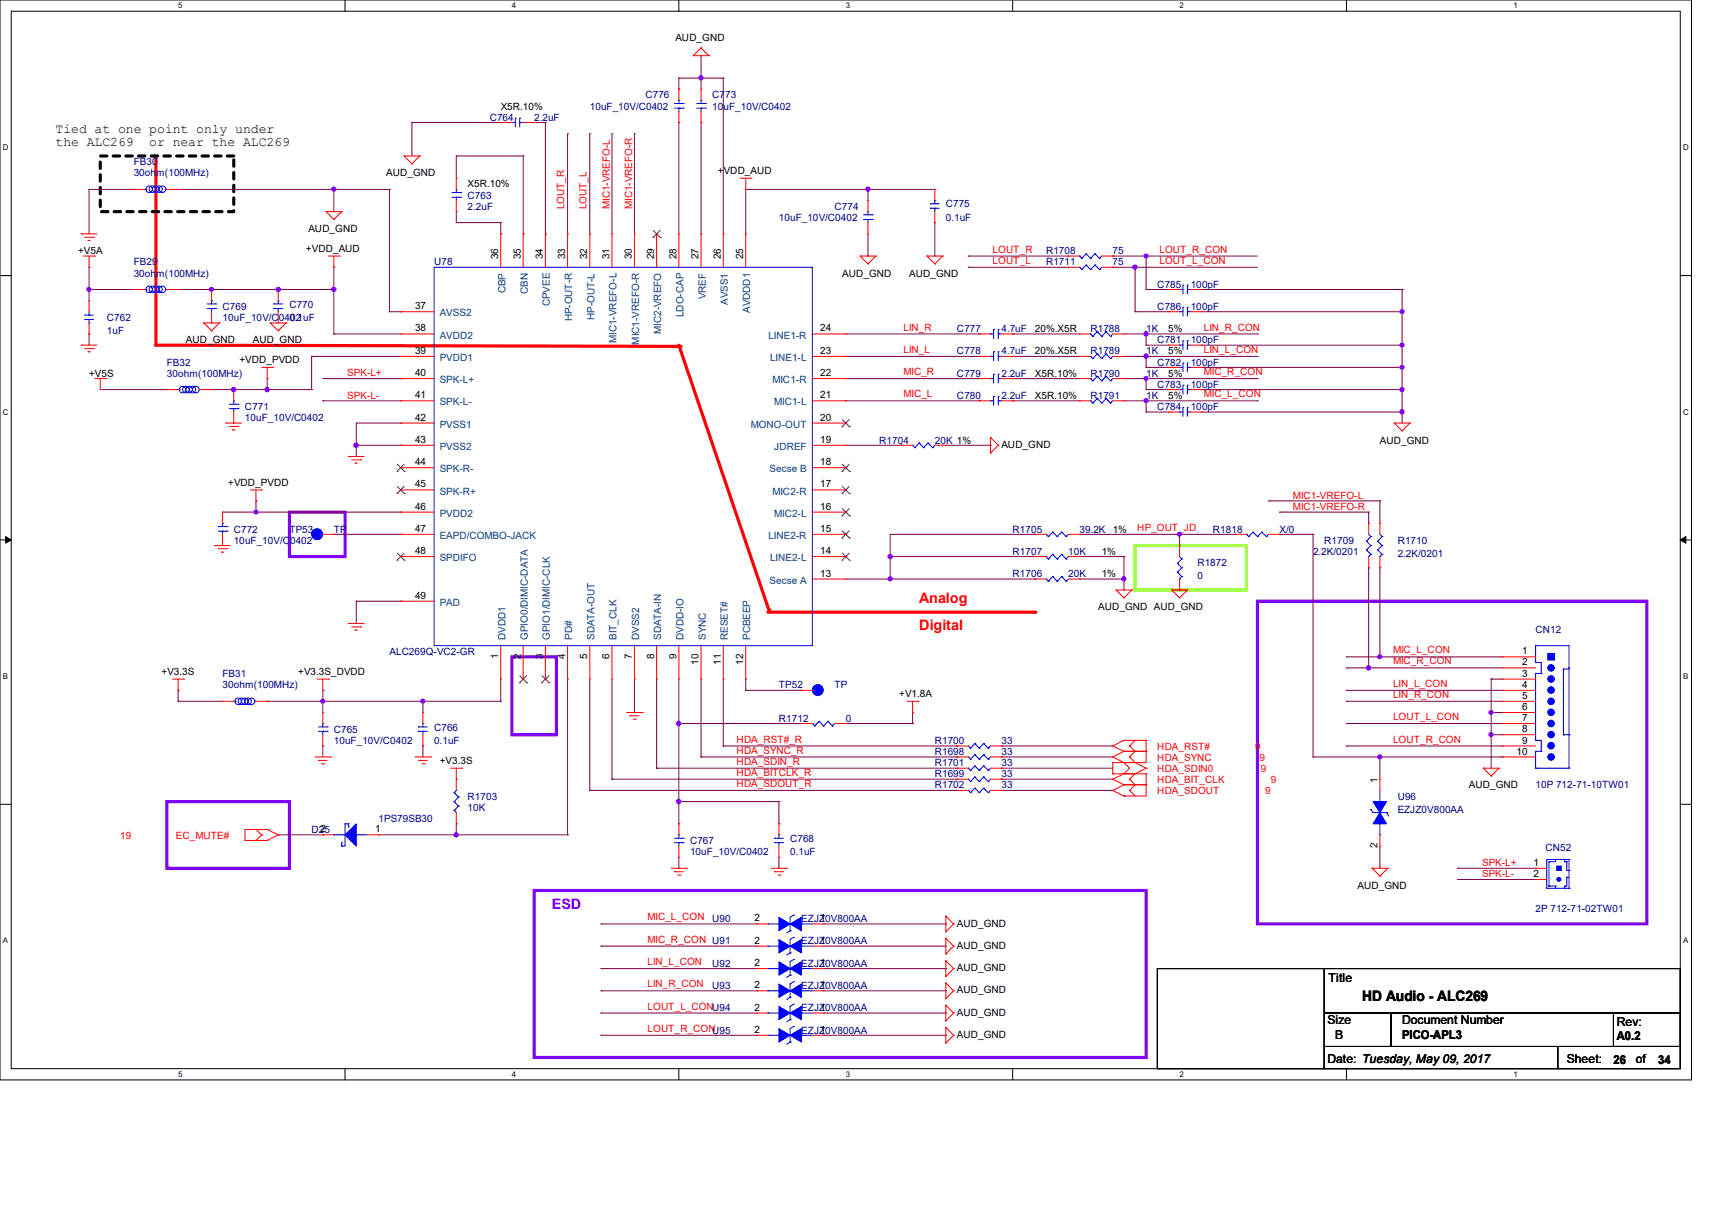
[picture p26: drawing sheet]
<svg xmlns="http://www.w3.org/2000/svg" width="297mm" height="210mm" viewBox="0 0 297 210" stroke-linecap="round" stroke-linejoin="round" font-family="sans-serif">
<defs><g id="words">
<g font-size="2.5" fill="#f00">
<text x="159.5" y="104.6">Analog</text>
<text x="159.5" y="109.3">Digital</text>
</g>
<text font-size="2.5" fill="#8000ff" x="95.8" y="157.6">ESD</text>
<text font-size="2.5" x="236.3" y="173.6">HD Audio - ALC269</text>
<g font-size="2.3">
<text x="9.7" y="23.1">Tied at one point only under</text>
<text x="9.7" y="25.4">the ALC269</text>
<text x="25.9" y="25.4">or near the ALC269</text>
</g>
<g font-size="2.1">
<text x="230.5" y="170.3">Title</text>
<text x="230.3" y="177.6">Size</text>
<text x="243.2" y="177.6">Document Number</text>
<text x="280.5" y="178">Rev:</text>
<text x="230.3" y="184.4">Date: Tuesday, May 09, 2017</text>
<text x="231.6" y="180.1">B</text>
<text x="243.2" y="180.2">PICO-APL3</text>
<text x="271.8" y="184.4">Sheet:</text>
<text x="279.9" y="184.4">26</text>
<text x="280.5" y="180.4">A0.2</text>
<text x="283.8" y="184.4">of</text>
<text x="287.7" y="184.4">34</text>
</g>
<g font-size="1.7">
<text x="117.2" y="7">AUD_GND</text>
<text x="86.9" y="19">X5R.10%</text>
<text x="67" y="30.6">AUD_GND</text>
<text x="81.1" y="32.5">X5R.10%</text>
<text x="124.5" y="30.2">+VDD_AUD</text>
<text x="53.5" y="40.2">AUD_GND</text>
<text x="13.5" y="44.1">+V5A</text>
<text x="53.1" y="43.7">+VDD_AUD</text>
<text x="86.4" y="45" transform="rotate(-90 86.4 45)">36</text>
<text x="90.3" y="45" transform="rotate(-90 90.3 45)">35</text>
<text x="94.2" y="45" transform="rotate(-90 94.2 45)">34</text>
<text x="98" y="45" transform="rotate(-90 98 45)">33</text>
<text x="101.9" y="45" transform="rotate(-90 101.9 45)">32</text>
<text x="105.7" y="45" transform="rotate(-90 105.7 45)">31</text>
<text x="109.6" y="45" transform="rotate(-90 109.6 45)">30</text>
<text x="113.5" y="45" transform="rotate(-90 113.5 45)">29</text>
<text x="117.3" y="45" transform="rotate(-90 117.3 45)">28</text>
<text x="121.2" y="45" transform="rotate(-90 121.2 45)">27</text>
<text x="125" y="45" transform="rotate(-90 125 45)">26</text>
<text x="128.9" y="45" transform="rotate(-90 128.9 45)">25</text>
<text x="146.1" y="48">AUD_GND</text>
<text x="157.7" y="48">AUD_GND</text>
<text x="72" y="53.6">37</text>
<text x="32.3" y="59.5">AUD_GND</text>
<text x="43.9" y="59.5">AUD_GND</text>
<text x="72" y="57.5">38</text>
<text x="142.3" y="57.5">24</text>
<text x="179.5" y="57.6">20%.X5R</text>
<text x="202.7" y="57.6">5%</text>
<text x="15.5" y="65.3">+V5S</text>
<text x="41.5" y="63">+VDD_PVDD</text>
<text x="72" y="61.4">39</text>
<text x="72" y="65.2">40</text>
<text x="142.3" y="65.2">22</text>
<text x="142.3" y="61.4">23</text>
<text x="179.5" y="65.3">X5R.10%</text>
<text x="179.5" y="61.5">20%.X5R</text>
<text x="202.7" y="65.3">5%</text>
<text x="202.7" y="61.5">5%</text>
<text x="72" y="69.1">41</text>
<text x="142.3" y="69.1">21</text>
<text x="179.5" y="69.2">X5R.10%</text>
<text x="202.7" y="69.2">5%</text>
<text x="72" y="72.9">42</text>
<text x="72" y="76.8">43</text>
<text x="142.3" y="76.8">19</text>
<text x="142.3" y="72.9">20</text>
<text x="173.7" y="77.7">AUD_GND</text>
<text x="239.4" y="76.9">AUD_GND</text>
<text x="72" y="80.7">44</text>
<text x="142.3" y="80.7">18</text>
<text x="39.6" y="84.2">+VDD_PVDD</text>
<text x="72" y="84.5">45</text>
<text x="72" y="88.4">46</text>
<text x="142.3" y="88.4">16</text>
<text x="142.3" y="84.5">17</text>
<text x="72" y="92.2">47</text>
<text x="142.3" y="92.2">15</text>
<text x="193" y="92.4">1%</text>
<text x="72" y="96.1">48</text>
<text x="142.3" y="100">13</text>
<text x="142.3" y="96.1">14</text>
<text x="191.1" y="100.1">1%</text>
<text x="191.1" y="96.2">1%</text>
<text x="72" y="103.8">49</text>
<text x="190.5" y="105.9">AUD_GND AUD_GND</text>
<text x="264.1" y="113.5">1</text>
<text x="28" y="117">+V3.3S</text>
<text x="51.7" y="117">+V3.3S_DVDD</text>
<text x="86.4" y="114.3" transform="rotate(-90 86.4 114.3)">1</text>
<text x="90.3" y="114.3" transform="rotate(-90 90.3 114.3)">2</text>
<text x="94.2" y="114.3" transform="rotate(-90 94.2 114.3)">3</text>
<text x="98" y="114.3" transform="rotate(-90 98 114.3)">4</text>
<text x="101.9" y="114.3" transform="rotate(-90 101.9 114.3)">5</text>
<text x="105.7" y="114.3" transform="rotate(-90 105.7 114.3)">6</text>
<text x="109.6" y="114.3" transform="rotate(-90 109.6 114.3)">7</text>
<text x="113.5" y="114.3" transform="rotate(-90 113.5 114.3)">8</text>
<text x="117.3" y="114.3" transform="rotate(-90 117.3 114.3)">9</text>
<text x="121.2" y="115.3" transform="rotate(-90 121.2 115.3)">10</text>
<text x="125" y="115.3" transform="rotate(-90 125 115.3)">11</text>
<text x="128.9" y="115.3" transform="rotate(-90 128.9 115.3)">12</text>
<text x="264.1" y="115.4">2</text>
<text x="264.1" y="117.3">3</text>
<text x="264.1" y="119.3">4</text>
<text x="156" y="120.9">+V1.8A</text>
<text x="264.1" y="121.2">5</text>
<text x="264.1" y="123.1">6</text>
<text x="264.1" y="125">7</text>
<text x="263.1" y="130.8">10</text>
<text x="264.1" y="127">8</text>
<text x="264.1" y="128.9">9</text>
<text x="76.3" y="132.5">+V3.3S</text>
<text x="239" y="135.7" transform="rotate(-90 239 135.7)">1</text>
<text x="254.8" y="136.7">AUD_GND</text>
<text x="55.6" y="144.4">2</text>
<text x="65.1" y="144.4">1</text>
<text x="239" y="147.1" transform="rotate(-90 239 147.1)">2</text>
<text x="235.5" y="154.1">AUD_GND</text>
<text x="266" y="150.2">1</text>
<text x="266" y="152.1">2</text>
<text x="130.9" y="159.8">2</text>
<text x="142.3" y="159.8">1</text>
<text x="166" y="160.7">AUD_GND</text>
<text x="130.9" y="163.7">2</text>
<text x="130.9" y="167.6">2</text>
<text x="142.3" y="163.7">1</text>
<text x="142.3" y="167.6">1</text>
<text x="166" y="164.5">AUD_GND</text>
<text x="130.9" y="171.4">2</text>
<text x="142.3" y="171.4">1</text>
<text x="166" y="168.4">AUD_GND</text>
<text x="166" y="172.3">AUD_GND</text>
<text x="130.9" y="175.3">2</text>
<text x="130.9" y="179.1">2</text>
<text x="142.3" y="175.3">1</text>
<text x="142.3" y="179.1">1</text>
<text x="166" y="176.1">AUD_GND</text>
<text x="166" y="180">AUD_GND</text>
</g>
<g font-size="1.7" fill="#000080">
<text x="112" y="17.1">C776</text>
<text x="123.6" y="17.1">C773</text>
<text x="85" y="20.9">C764</text>
<text x="92.7" y="20.9">2.2uF</text>
<text x="102.3" y="19">10uF_10V/C0402</text>
<text x="123.6" y="19">10uF_10V/C0402</text>
<text x="23.2" y="28.7">FB30</text>
<text x="23.2" y="30.6">30ohm(100MHz)</text>
<text x="81.1" y="34.5">C763</text>
<text x="164.1" y="36">C775</text>
<text x="81.1" y="36.4">2.2uF</text>
<text x="135.1" y="38.3">10uF_10V/C0402</text>
<text x="144.8" y="36.4">C774</text>
<text x="164.1" y="38.3">0.1uF</text>
<text x="23.2" y="46">FB29</text>
<text x="23.2" y="48">30ohm(100MHz)</text>
<text x="75.3" y="46">U78</text>
<text x="181.5" y="44.1">R1708</text>
<text x="181.5" y="46">R1711</text>
<text x="193" y="44.1">75</text>
<text x="193" y="46">75</text>
<text x="38.6" y="53.8">C769</text>
<text x="50.2" y="53.3">C770</text>
<text x="200.8" y="53.8">C786</text>
<text x="200.8" y="49.9">C785</text>
<text x="206.6" y="53.8">100pF</text>
<text x="206.6" y="49.9">100pF</text>
<text x="18.5" y="55.7">C762</text>
<text x="18.5" y="58">1uF</text>
<text x="38.6" y="55.7">10uF_10V/C0402</text>
<text x="50.2" y="55.7">0.1uF</text>
<text x="166" y="57.6">C777</text>
<text x="173.7" y="57.6">4.7uF</text>
<text x="189.2" y="57.6">R1788</text>
<text x="198.8" y="57.6">1K</text>
<text x="200.8" y="59.5">C781</text>
<text x="206.6" y="59.5">100pF</text>
<text x="29" y="63.4">FB32</text>
<text x="29" y="65.3">30ohm(100MHz)</text>
<text x="166" y="65.3">C779</text>
<text x="166" y="61.5">C778</text>
<text x="173.7" y="65.3">2.2uF</text>
<text x="173.7" y="61.5">4.7uF</text>
<text x="189.2" y="65.3">R1790</text>
<text x="189.2" y="61.5">R1789</text>
<text x="198.8" y="65.3">1K</text>
<text x="198.8" y="61.5">1K</text>
<text x="200.8" y="63.4">C782</text>
<text x="206.6" y="63.4">100pF</text>
<text x="42.5" y="71.1">C771</text>
<text x="166" y="69.2">C780</text>
<text x="173.7" y="69.2">2.2uF</text>
<text x="189.2" y="69.2">R1791</text>
<text x="198.8" y="69.2">1K</text>
<text x="200.8" y="71.1">C784</text>
<text x="200.8" y="67.3">C783</text>
<text x="206.6" y="71.1">100pF</text>
<text x="206.6" y="67.3">100pF</text>
<text x="42.5" y="73.1">10uF_10V/C0402</text>
<text x="152.5" y="76.9">R1704</text>
<text x="162.2" y="76.9">20K 1%</text>
<text x="40.6" y="92.4">C772</text>
<text x="40.6" y="94.3">10uF_10V/C0402</text>
<text x="50.2" y="92.4">TP53</text>
<text x="57.9" y="92.4">TP</text>
<text x="175.7" y="92.4">R1705</text>
<text x="187.3" y="92.4">39.2K</text>
<text x="210.4" y="92.4">R1818</text>
<text x="222" y="92.4">X/0</text>
<text x="229.7" y="94.3">R1709</text>
<text x="242.5" y="94.3">R1710</text>
<text x="175.7" y="100.1">R1706</text>
<text x="175.7" y="96.2">R1707</text>
<text x="185.3" y="100.1">20K</text>
<text x="185.3" y="96.2">10K</text>
<text x="207.7" y="98.1">R1872</text>
<text x="207.7" y="100.5">0</text>
<text x="227.8" y="96.2">2.2K/0201</text>
<text x="242.5" y="96.6">2.2K/0201</text>
<text x="67.6" y="113.6">ALC269Q-VC2-GR</text>
<text x="266.4" y="109.7">CN12</text>
<text x="38.6" y="117.4">FB31</text>
<text x="38.6" y="119.4">30ohm(100MHz)</text>
<text x="135.1" y="119.4">TP52</text>
<text x="144.8" y="119.4">TP</text>
<text x="135.1" y="125.2">R1712</text>
<text x="146.7" y="125.2">0</text>
<text x="57.9" y="127.1">C765</text>
<text x="57.9" y="129">10uF_10V/C0402</text>
<text x="75.3" y="126.7">C766</text>
<text x="75.3" y="129">0.1uF</text>
<text x="162.2" y="131">R1698</text>
<text x="162.2" y="129">R1700</text>
<text x="173.7" y="131">33</text>
<text x="173.7" y="129">33</text>
<text x="162.2" y="134.8">R1699</text>
<text x="162.2" y="132.9">R1701</text>
<text x="162.2" y="136.7">R1702</text>
<text x="173.7" y="134.8">33</text>
<text x="173.7" y="132.9">33</text>
<text x="173.7" y="136.7">33</text>
<text x="266.4" y="136.7">10P 712-71-10TW01</text>
<text x="65.7" y="142.5">1PS79SB30</text>
<text x="81.1" y="138.7">R1703</text>
<text x="81.1" y="140.6">10K</text>
<text x="242.5" y="138.7">U96</text>
<text x="242.5" y="141">EZJZ0V800AA</text>
<text x="54.1" y="144.5">D25</text>
<text x="119.7" y="146.4">C767</text>
<text x="119.7" y="148.3">10uF_10V/C0402</text>
<text x="137.1" y="146">C768</text>
<text x="137.1" y="148.3">0.1uF</text>
<text x="268.1" y="147.6">CN52</text>
<text x="123.6" y="159.9">U90</text>
<text x="139" y="159.9">EZJZ0V800AA</text>
<text x="266.4" y="158.2">2P 712-71-02TW01</text>
<text x="123.6" y="167.6">U92</text>
<text x="139" y="163.8">EZJZ0V800AA</text>
<text x="139" y="167.6">EZJZ0V800AA</text>
<text x="123.6" y="171.5">U93</text>
<text x="139" y="171.5">EZJZ0V800AA</text>
<text x="139" y="175.3">EZJZ0V800AA</text>
<text x="139" y="179.2">EZJZ0V800AA</text>
</g>
<g font-size="1.7" fill="#f00">
<text x="97.9" y="36.3" transform="rotate(-90 97.9 36.3)">LOUT_R</text>
<text x="101.7" y="36.3" transform="rotate(-90 101.7 36.3)">LOUT_L</text>
<text x="105.8" y="36.3" transform="rotate(-90 105.8 36.3)">MIC1-VREFO-L</text>
<text x="109.7" y="36.3" transform="rotate(-90 109.7 36.3)">MIC1-VREFO-R</text>
<text x="172.2" y="43.8">LOUT_R</text>
<text x="172.2" y="45.8">LOUT_L</text>
<text x="201.2" y="43.8">LOUT_R_CON</text>
<text x="201.2" y="45.8">LOUT_L_CON</text>
<text x="156.8" y="57.3">LIN_R</text>
<text x="208.9" y="57.3">LIN_R_CON</text>
<text x="60.2" y="65.3">SPK-L+</text>
<text x="156.8" y="65.1">MIC_R</text>
<text x="156.8" y="61.2">LIN_L</text>
<text x="208.9" y="61.2">LIN_L_CON</text>
<text x="208.9" y="65.1">MIC_R_CON</text>
<text x="60.2" y="69.1">SPK-L-</text>
<text x="156.8" y="68.9">MIC_L</text>
<text x="208.9" y="68.9">MIC_L_CON</text>
<text x="224.3" y="88.4">MIC1-VREFO-R</text>
<text x="224.3" y="86.5">MIC1-VREFO-L</text>
<text x="197.3" y="92.1">HP_OUT_JD</text>
<text x="241.7" y="113.3">MIC_L_CON</text>
<text x="241.7" y="119.1">LIN_L_CON</text>
<text x="241.7" y="115.2">MIC_R_CON</text>
<text x="241.7" y="124.9">LOUT_L_CON</text>
<text x="241.7" y="121">LIN_R_CON</text>
<text x="127.8" y="128.8">HDA_RST#_R</text>
<text x="127.8" y="130.7">HDA_SYNC_R</text>
<text x="200.8" y="130">HDA_RST#</text>
<text x="200.8" y="131.9">HDA_SYNC</text>
<text x="217.8" y="130">9</text>
<text x="218.5" y="131.9">9</text>
<text x="241.7" y="128.8">LOUT_R_CON</text>
<text x="127.8" y="132.6">HDA_SDIN_R</text>
<text x="127.8" y="134.5">HDA_BITCLK_R</text>
<text x="127.8" y="136.5">HDA_SDOUT_R</text>
<text x="200.8" y="135.8">HDA_BIT_CLK</text>
<text x="200.8" y="133.9">HDA_SDIN0</text>
<text x="200.8" y="137.7">HDA_SDOUT</text>
<text x="218.7" y="133.9">9</text>
<text x="219.5" y="137.7">9</text>
<text x="220.5" y="135.8">9</text>
<text x="20.9" y="145.5">19</text>
<text x="30.5" y="145.5">EC_MUTE#</text>
<text x="257.1" y="152.1">SPK-L-</text>
<text x="257.1" y="150.2">SPK-L+</text>
<text x="112.4" y="159.6">MIC_L_CON</text>
<text x="112.4" y="167.4">LIN_L_CON</text>
<text x="112.4" y="163.5">MIC_R_CON U91</text>
<text x="112.4" y="171.2">LIN_R_CON</text>
<text x="112.4" y="175.1">LOUT_L_CONU94</text>
<text x="112.4" y="178.9">LOUT_R_CONU95</text>
</g>
<g font-size="1.7" fill="#004080">
<text x="87.7" y="50.8" transform="rotate(-90 87.7 50.8)">CBP</text>
<text x="91.6" y="50.9" transform="rotate(-90 91.6 50.9)">CBN</text>
<text x="95.4" y="53.1" transform="rotate(-90 95.4 53.1)">CPVEE</text>
<text x="122.4" y="51.9" transform="rotate(-90 122.4 51.9)">VREF</text>
<text x="126.3" y="52.9" transform="rotate(-90 126.3 52.9)">AVSS1</text>
<text x="76.3" y="54.9">AVSS2</text>
<text x="76.3" y="58.7">AVDD2</text>
<text x="99.3" y="55.8" transform="rotate(-90 99.3 55.8)">HP-OUT-R</text>
<text x="103.1" y="55.5" transform="rotate(-90 103.1 55.5)">HP-OUT-L</text>
<text x="107" y="59.5" transform="rotate(-90 107 59.5)">MIC1-VREFO-L</text>
<text x="110.9" y="59.8" transform="rotate(-90 110.9 59.8)">MIC1-VREFO-R</text>
<text x="114.7" y="58" transform="rotate(-90 114.7 58)">MIC2-VREFO</text>
<text x="118.6" y="55" transform="rotate(-90 118.6 55)">LDO-CAP</text>
<text x="130.2" y="54.3" transform="rotate(-90 130.2 54.3)">AVDDD1</text>
<text x="133.3" y="58.7">LINE1-R</text>
<text x="76.3" y="62.6">PVDD1</text>
<text x="133.6" y="62.6">LINE1-L</text>
<text x="76.3" y="66.5">SPK-L+</text>
<text x="76.3" y="70.3">SPK-L-</text>
<text x="134" y="66.5">MIC1-R</text>
<text x="134.3" y="70.3">MIC1-L</text>
<text x="76.3" y="74.2">PVSS1</text>
<text x="130.3" y="74.2">MONO-OUT</text>
<text x="76.3" y="78">PVSS2</text>
<text x="76.3" y="81.9">SPK-R-</text>
<text x="133.5" y="81.9">Secse B</text>
<text x="134.3" y="78">JDREF</text>
<text x="76.3" y="85.8">SPK-R+</text>
<text x="76.3" y="89.6">PVDD2</text>
<text x="134" y="85.8">MIC2-R</text>
<text x="134.3" y="89.6">MIC2-L</text>
<text x="76.3" y="93.5">EAPD/COMBO-JACK</text>
<text x="133.3" y="93.5">LINE2-R</text>
<text x="76.3" y="97.3">SPDIFO</text>
<text x="133.5" y="101.2">Secse A</text>
<text x="133.6" y="97.3">LINE2-L</text>
<text x="76.3" y="105.1">PAD</text>
<text x="87.7" y="111" transform="rotate(-90 87.7 111)">DVDD1</text>
<text x="91.6" y="111" transform="rotate(-90 91.6 111)">GPIO0/DIMIC-DATA</text>
<text x="95.4" y="111" transform="rotate(-90 95.4 111)">GPIO1/DIMIC-CLK</text>
<text x="99.3" y="111" transform="rotate(-90 99.3 111)">PD#</text>
<text x="103.1" y="111" transform="rotate(-90 103.1 111)">SDATA-OUT</text>
<text x="107" y="111" transform="rotate(-90 107 111)">BIT_CLK</text>
<text x="110.9" y="111" transform="rotate(-90 110.9 111)">DVSS2</text>
<text x="114.7" y="111" transform="rotate(-90 114.7 111)">SDATA-IN</text>
<text x="118.6" y="111" transform="rotate(-90 118.6 111)">DVDD-IO</text>
<text x="122.4" y="111" transform="rotate(-90 122.4 111)">SYNC</text>
<text x="126.3" y="111" transform="rotate(-90 126.3 111)">RESET#</text>
<text x="130.2" y="111" transform="rotate(-90 130.2 111)">PCBEEP</text>
</g>
<g font-size="1.4">
<text x="30.9" y="1.4">5</text>
<text x="88.8" y="1.4">4</text>
<text x="146.7" y="1.4">3</text>
<text x="204.6" y="1.4">2</text>
<text x="262.6" y="1.4">1</text>
<text x=".5" y="26.1">D</text>
<text x="292" y="26.1">D</text>
<text x=".5" y="71.9">C</text>
<text x="292" y="71.9">C</text>
<text x=".5" y="117.8">B</text>
<text x="292" y="117.8">B</text>
<text x=".5" y="163.6">A</text>
<text x="292" y="163.6">A</text>
<text x="30.9" y="186.8">5</text>
<text x="88.8" y="186.8">4</text>
<text x="146.7" y="186.8">3</text>
<text x="204.6" y="186.8">2</text>
<text x="262.6" y="186.8">1</text>
</g>
</g></defs>
<path d="M0 0h293.5v187.3h-293.5zM1.9 1.9h289.6v183.4h-289.6z" fill="none" stroke="#000" stroke-width=".17"/>
<g fill="#fff">
<path d="M30.9 .2h.8v1.5h-.8z"/>
<path d="M30.9 185.5h.8v1.6h-.8z"/>
</g>
<path d="M59.9 0v1.9M59.9 185.3v2" fill="none" stroke="#000" stroke-width=".17"/>
<g fill="#fff">
<path d="M88.8 .2h.8v1.5h-.8z"/>
<path d="M88.8 185.5h.8v1.6h-.8z"/>
</g>
<path d="M117.8 0v1.9M117.8 185.3v2" fill="none" stroke="#000" stroke-width=".17"/>
<g fill="#fff">
<path d="M146.7 .2h.8v1.5h-.8z"/>
<path d="M146.7 185.5h.8v1.6h-.8z"/>
</g>
<path d="M175.7 0v1.9M175.7 185.3v2" fill="none" stroke="#000" stroke-width=".17"/>
<g fill="#fff">
<path d="M204.6 .2h.8v1.5h-.8z"/>
<path d="M204.6 185.5h.8v1.6h-.8z"/>
</g>
<path d="M233.6 0v1.9M233.6 185.3v2" fill="none" stroke="#000" stroke-width=".17"/>
<g fill="#fff">
<path d="M262.6 .2h.7v1.5h-.7z"/>
<path d="M262.6 185.5h.7v1.6h-.7z"/>
<path d="M.5 24.8h1v1.6h-1z"/>
<path d="M292 24.8h1v1.6h-1z"/>
<path d="M.5 70.7h1v1.5h-1z"/>
<path d="M292 70.7h1v1.5h-1z"/>
</g>
<path d="M0 47.8h1.9M291.5 47.8h2" fill="none" stroke="#000" stroke-width=".17"/>
<g fill="#fff">
<path d="M.5 116.5h.9v1.6h-.9z"/>
<path d="M292 116.5h.9v1.6h-.9z"/>
</g>
<path d="M0 93.6h1.9M291.5 93.6h2" fill="none" stroke="#000" stroke-width=".17"/>
<path d="M1 93l.9 .6-.9 .6zM291.5 93.6l1-.6v1.2z" fill="#000" stroke="#000" stroke-width=".17"/>
<g fill="#fff">
<path d="M.5 162.4h.9v1.5h-.9z"/>
<path d="M292 162.4h.9v1.5h-.9z"/>
</g>
<path d="M0 139.5h1.9M291.5 139.5h2" fill="none" stroke="#000" stroke-width=".17"/>
<path d="M27.1 59.9l90.9 .2" fill="none" stroke="#f00" stroke-width=".55"/>
<circle cx="118" cy="60.1" r=".28" fill="#f00"/>
<path d="M117.8 59.9l15.6 45.9" fill="none" stroke="#f00" stroke-width=".55"/>
<circle cx="133.4" cy="105.8" r=".28" fill="#f00"/>
<path d="M133.2 106.2h46.3" fill="none" stroke="#f00" stroke-width=".55"/>
<circle cx="179.5" cy="106.2" r=".28" fill="#f00"/>
<path d="M27.1 27.1v32.8" fill="none" stroke="#f00" stroke-width=".55"/>
<circle cx="27.1" cy="59.9" r=".28" fill="#f00"/>
<path d="M50.2 88.8h9.7v7.7h-9.7zM88.8 113.9h7.7v13.5h-7.7zM218.1 104.3h67.6v55.9h-67.6zM29 139h21.2v11.6h-21.2zM92.7 154.4h106.1v29h-106.1z" fill="none" stroke="#8000ff" stroke-width=".55"/>
<path d="M17.4 27.1h23.2v9.6h-23.2z" fill="none" stroke="#000" stroke-width=".55" stroke-dasharray="1.1"/>
<path d="M196.9 94.6h19.3v7.7h-19.3z" fill="none" stroke="#80ff00" stroke-width=".55"/>
<g fill="none" stroke="#800040" stroke-width=".17">
<path d="M117.8 13.5h.1M117.8 15.5h.1M117.8 13.5v2M117.8 13.5h7.7M121.6 9.7h.1M121.6 13.5h.1M121.6 9.7v5.8M125.5 13.5h.1M125.5 13.5v27.1M15.5 32.9h.1M15.5 32.9v7.7M15.5 32.9h7.7"/>
<path d="M23.2 32.9h.1M30.9 32.9h36.7M57.9 36.7h.1M57.9 32.9h.1M57.9 32.9v3.8M67.6 32.9h.1M67.6 32.9v21.2M71.5 21.3h.1M71.5 21.3h15.4M71.5 21.3v5.8M79.2 38.6h.1M79.2 27.1h.1"/>
<path d="M79.2 27.1v3.8M79.2 36.7v1.9M79.2 38.6h7.7M79.2 27.1h11.6M86.9 38.6h.1M86.9 21.3h.1M86.9 38.6v2M90.8 27.1h.1M90.8 27.1v13.5M92.7 21.3h1.9M94.6 21.3h.1M94.6 21.3v19.3"/>
<path d="M98.5 23.2h.1M98.5 23.2v17.4M102.3 23.2h.1M102.3 23.2v17.4M106.2 23.2h.1M106.2 23.2v17.4M110.1 23.2h.1M110.1 23.2v17.4M117.8 21.3h.1M117.8 21.3v19.3M121.6 21.3h.1M121.6 21.3v19.3"/>
<path d="M129.4 32.9h.1M129.4 32.9v7.7M129.4 32.9h32.8M150.6 32.9h.1M150.6 32.9v1.9M162.2 32.9h.1M162.2 38.6v5.8M15.5 50.2h.1M15.5 46.4h.1M15.5 57.9h.1M15.5 50.2h7.7M15.5 46.4v5.8"/>
<path d="M15.5 57.9v2M30.9 50.2h27M36.7 50.2h.1M48.3 50.2h.1M57.9 46.4h.1M57.9 50.2h.1M57.9 57.9h.1M57.9 57.9h11.6M57.9 46.4v11.5M67.6 54.1h.1M67.6 54.1h1.9M69.5 54.1h.1"/>
<path d="M86.9 40.6h.1M90.8 40.6h.1M94.6 40.6h.1M146.7 57.9h23.2M150.6 44.4h.1M150.6 40.6v3.8M162.2 44.4h.1M168 44.4h.1M168 46.4h.1M168 44.4h17.3M168 46.4h17.3M169.9 57.9h.1"/>
<path d="M175.7 57.9h.1M175.7 57.9h11.6M193 44.4h.1M193 46.4h.1M193 44.4h25.1M193 46.4h25.1M195 57.9h23.1M196.9 54.1h.1M196.9 46.4h.1M196.9 54.1h5.8M196.9 46.4v7.7M198.8 59.9h.1"/>
<path d="M198.8 57.9h.1M198.8 50.2h.1M198.8 44.4h.1M198.8 59.9h3.9M198.8 44.4v5.8M198.8 57.9v2M198.8 50.2h3.9M208.5 59.9h34.7M208.5 50.2h34.7M208.5 54.1h34.7M218.1 57.9h.1M243.2 59.9h.1"/>
<path d="M243.2 50.2h.1M243.2 54.1h.1M243.2 50.2v23.2M17.4 67.6h11.6M29 67.6h.1M36.7 67.6h17.4M40.6 67.6h.1M46.4 65.7h.1M46.4 67.6h.1M46.4 65.7v1.9M54.1 67.6h.1M54.1 61.8h.1"/>
<path d="M54.1 61.8h15.4M54.1 61.8v5.8M56 69.5h.1M56 69.5h13.5M56 65.7h13.5M61.8 77.2h.1M61.8 79.2h.1M61.8 77.2h7.7M69.5 73.4h.1M69.5 77.2h.1M69.5 65.7h.1M69.5 73.4h-7.7v5.8"/>
<path d="M146.7 61.8h23.2M146.7 69.5h23.2M146.7 77.2h9.7M146.7 65.7h23.2M156.4 77.2h.1M164.1 77.2h7.7M169.9 65.7h.1M169.9 69.5h.1M169.9 61.8h.1M171.8 77.2h.1M175.7 69.5h.1M175.7 65.7h.1"/>
<path d="M175.7 61.8h.1M175.7 61.8h11.6M175.7 69.5h11.6M175.7 65.7h11.6M195 61.8h23.1M195 69.5h23.1M195 65.7h23.1M198.8 61.8h.1M198.8 63.7h.1M198.8 69.5h.1M198.8 71.5h.1M198.8 65.7h.1"/>
<path d="M198.8 67.6h.1M198.8 61.8v1.9M198.8 65.7v1.9M198.8 69.5v2M198.8 63.7h3.9M198.8 71.5h3.9M198.8 67.6h3.9M208.5 63.7h34.7M208.5 71.5h34.7M208.5 67.6h34.7M218.1 61.8h.1M218.1 69.5h.1"/>
<path d="M218.1 65.7h.1M243.2 71.5h.1M243.2 67.6h.1M243.2 63.7h.1M38.6 88.8h30.9M44.4 86.9h.1M44.4 88.8h.1M44.4 86.9v1.9M57.9 92.7h.1M57.9 92.7h11.6M69.5 88.8h.1M154.4 96.5h.1"/>
<path d="M154.4 96.5h25.1M179.5 92.7h.1M179.5 92.7h-25.1v7.7M187.3 92.7h27M187.3 96.5h7.7M195 96.5h.1M195 96.5v5.8M204.6 92.7h.1M204.6 92.7v1.9M214.3 92.7h.1M220.1 86.9h.1M220.1 86.9h19.3"/>
<path d="M222 88.8h.1M222 88.8h15.4M222 92.7h5.8M227.8 92.7h.1M227.8 92.7v38.6M237.4 88.8h.1M237.4 98.5h.1M237.4 88.8v2M237.4 98.5v17.3M239.4 98.5h.1M239.4 86.9h.1M239.4 86.9v3.9"/>
<path d="M239.4 98.5v15.4M30.9 119.7h.1M30.9 119.7v1.9M56 119.7h.1M56 119.7v3.9M61.8 104.3h.1M61.8 104.3v3.8M61.8 104.3h7.7M69.5 104.3h.1M86.9 117.8v3.8M98.5 117.8v27M102.3 117.8v19.3"/>
<path d="M106.2 117.8v17.3M110.1 117.8v5.8M113.9 117.8v15.4M117.8 117.8v25.1M121.6 117.8v13.5M125.5 117.8v11.6M129.4 119.7h.1M129.4 117.8v1.9M129.4 119.7h9.6M139 119.7h.1M146.7 100.4h32.8M154.4 100.4h.1"/>
<path d="M179.5 100.4h.1M187.3 100.4h7.7M195 100.4h.1M195 102.3h.1M233.6 119.7h.1M233.6 113.9h.1M233.6 115.8h.1M233.6 119.7h27M233.6 113.9h27M233.6 115.8h27M237.4 115.8h.1M239.4 113.9h.1"/>
<path d="M258.7 117.8h.1M258.7 117.8v15.4M258.7 117.8h1.9M30.9 121.6h.1M30.9 121.6h7.7M46.4 121.6h.1M46.4 121.6h40.5M56 121.6h.1M56 129.4h.1M56 129.4v1.9M73.4 121.6h.1M73.4 129.4h.1"/>
<path d="M73.4 121.6v2M73.4 129.4v1.9M86.9 121.6h.1M102.3 137.1h.1M102.3 137.1h63.7M106.2 135.1h.1M106.2 135.1h59.8M110.1 123.6h.1M113.9 133.2h.1M113.9 133.2h52.1M117.8 125.5h.1M117.8 125.5h21.2"/>
<path d="M117.8 139h17.3M121.6 131.3h.1M121.6 131.3h44.4M125.5 129.4h.1M125.5 129.4h40.5M135.1 139h.1M135.1 139v3.9M146.7 125.5h11.6M158.3 125.5h.1M158.3 123.6h.1M158.3 123.6v1.9M166 129.4h.1"/>
<path d="M166 131.3h.1M173.7 129.4h.1M173.7 131.3h.1M173.7 133.2h.1M173.7 135.1h.1M173.7 137.1h.1M173.7 129.4h19.3M173.7 131.3h19.3M173.7 133.2h19.3M173.7 135.1h19.3M173.7 137.1h19.3M227.8 131.3h.1"/>
<path d="M227.8 131.3h32.8M233.6 125.5h.1M233.6 129.4h.1M233.6 121.6h.1M233.6 125.5h27M233.6 129.4h27M233.6 121.6h27M239.4 131.3h.1M239.4 131.3v3.8M258.7 123.6h.1M258.7 127.4h.1M258.7 123.6h1.9"/>
<path d="M258.7 127.4h1.9M260.6 131.3h.1M48.3 144.8h.1M48.3 144.8h7.7M65.7 144.8h32.8M79.2 144.8h.1M79.2 142.9h.1M79.2 142.9v1.9M98.5 144.8h.1M117.8 142.9h.1M117.8 150.6h.1M117.8 148.7v1.9"/>
<path d="M135.1 142.9h.1M135.1 150.6h.1M135.1 148.7v1.9M239.4 150.6h.1M239.4 146.7v3.9M252.9 152.5h.1M252.9 150.6h.1M252.9 152.5h13.5M252.9 150.6h13.5M104.3 175.7h.1M104.3 179.5h.1M104.3 168h.1"/>
<path d="M104.3 171.8h.1M104.3 164.1h.1M104.3 160.2h.1M104.3 175.7h27M104.3 179.5h27M104.3 168h27M104.3 171.8h27M104.3 164.1h27M104.3 160.2h27M142.9 175.7h21.2M142.9 179.5h21.2M142.9 168h21.2"/>
<path d="M142.9 171.8h21.2M142.9 164.1h21.2M142.9 160.2h21.2M164.1 160.2h.1M164.1 164.1h.1M164.1 168h.1M164.1 171.8h.1M164.1 175.7h.1M164.1 179.5h.1"/>
</g>
<g fill="#f0f" stroke="#f0f" stroke-width=".17">
<circle cx="198.8" cy="57.9" r=".37"/>
<circle cx="198.8" cy="61.8" r=".37"/>
<circle cx="198.8" cy="69.5" r=".35"/>
<circle cx="243.2" cy="71.4" r=".37"/>
<circle cx="243.2" cy="67.6" r=".37"/>
<circle cx="243.2" cy="63.7" r=".35"/>
<circle cx="243.2" cy="59.8" r=".35"/>
<circle cx="198.8" cy="44.4" r=".35"/>
<circle cx="196.9" cy="46.3" r=".37"/>
<circle cx="243.2" cy="54" r=".35"/>
<circle cx="57.9" cy="50.2" r=".37"/>
<circle cx="73.4" cy="121.6" r=".35"/>
<circle cx="56" cy="121.6" r=".35"/>
<circle cx="79.1" cy="144.8" r=".37"/>
<circle cx="117.7" cy="125.5" r=".37"/>
<circle cx="117.7" cy="139" r=".37"/>
<circle cx="15.4" cy="50.2" r=".35"/>
<circle cx="57.9" cy="32.8" r=".37"/>
<circle cx="40.5" cy="67.6" r=".37"/>
<circle cx="46.3" cy="67.6" r=".37"/>
<circle cx="44.4" cy="88.8" r=".35"/>
<circle cx="61.8" cy="77.2" r=".37"/>
<circle cx="150.5" cy="32.8" r=".37"/>
<circle cx="121.6" cy="13.5" r=".37"/>
<circle cx="154.4" cy="100.4" r=".37"/>
<circle cx="154.4" cy="96.5" r=".37"/>
<circle cx="195" cy="100.4" r=".37"/>
<circle cx="258.7" cy="127.4" r=".35"/>
<circle cx="258.7" cy="123.5" r=".35"/>
<circle cx="237.4" cy="115.8" r=".37"/>
<circle cx="239.4" cy="113.9" r=".35"/>
<circle cx="198.8" cy="65.6" r=".35"/>
<circle cx="36.7" cy="50.2" r=".35"/>
<circle cx="48.3" cy="50.2" r=".37"/>
<circle cx="239.4" cy="131.3" r=".35"/>
<circle cx="204.6" cy="92.6" r=".35"/>
</g>
<g fill="none" stroke="#f00" stroke-width=".17">
<path d="M117.8 15.5h.1M117.8 15.5v1.9M117.8 19.3v2M120.3 9.7h.1M120.3 9.7h2.7M121.6 8.3h.1M121.6 15.5h.1M121.6 8.3l-1.3 1.4M121.6 8.3l1.4 1.4M121.6 15.5v1.9M121.6 19.3v2M123 9.7h.1"/>
<path d="M23.2 32.9h.1M23.2 32.9h1.9M29 32.9h1.9M30.9 32.9h.1M56.6 36.7h.1M56.6 36.7h2.7M56.6 36.7l1.3 1.4M57.9 38.1h.1M59.3 36.7h.1M59.3 36.7l-1.4 1.4M70.1 27.1h.1M70.1 27.1h2.7"/>
<path d="M70.1 27.1l1.4 1.3M71.5 28.4h.1M72.8 27.1h.1M72.8 27.1l-1.3 1.3M79.2 36.7h.1M79.2 30.9h.1M79.2 30.9v2M79.2 34.8v1.9M86.9 21.3h.1M86.9 21.3h1.9M90.8 21.3h1.9M92.7 21.3h.1"/>
<path d="M117.8 21.3h.1M121.6 21.3h.1M128.4 30.9h1.9M129.4 32.9h.1M129.4 30.9v2M130.3 30.9h.1M150.6 34.8h.1M150.6 34.8v1.9M150.6 38.6v2M162.2 38.6h.1M162.2 32.9h.1M162.2 32.9v1.9"/>
<path d="M162.2 36.7v1.9M14.1 59.9h.1M14.1 40.6h.1M14.1 59.9h2.7M14.1 40.6h2.7M14.5 44.4h1.9M14.7 41.1h1.5M15.3 41.7h.1M15.3 41.7h.4M15.5 46.4h.1M15.5 52.2h.1M15.5 57.9h.1"/>
<path d="M15.5 44.4v2M15.5 52.2v1.9M15.5 56v1.9M16.2 41.1h.1M16.4 44.4h.1M23.2 50.2h.1M23.2 50.2h1.9M29 50.2h1.9M30.9 50.2h.1M35.3 56h.1M35.3 56h2.8M35.3 56l1.4 1.4"/>
<path d="M36.7 57.4h.1M36.7 56h.1M36.7 50.2h.1M36.7 50.2v2M36.7 54.1v1.9M38.1 56h.1M38.1 56l-1.4 1.4M46.9 56h.1M46.9 56h2.7M46.9 56l1.4 1.4M48.3 57.4h.1M48.3 56h.1"/>
<path d="M48.3 50.2h.1M48.3 50.2v2M48.3 54.1v1.9M49.6 56h.1M49.6 56l-1.3 1.4M57 44.4h1.9M57.9 46.4h.1M57.9 44.4v2M58.9 44.4h.1M69.5 54.1h.1M69.5 57.9h.1M69.5 57.9h5.8"/>
<path d="M69.5 54.1h5.8M86.9 40.6h.1M86.9 40.6v5.8M90.8 40.6h.1M90.8 40.6v5.8M94.6 40.6h.1M94.6 40.6v5.8M98.5 40.6h.1M98.5 40.6v5.8M102.3 40.6h.1M102.3 40.6v5.8M106.2 40.6h.1"/>
<path d="M106.2 40.6v5.8M110.1 40.6h.1M110.1 40.6v5.8M113.9 40.6h.1M113.9 40.6v5.8M117.8 40.6h.1M117.8 40.6v5.8M121.6 40.6h.1M121.6 40.6v5.8M125.5 40.6h.1M125.5 40.6v5.8M129.4 40.6h.1"/>
<path d="M129.4 40.6v5.8M140.9 57.9h5.8M146.7 57.9h.1M149.2 44.4h.1M149.2 44.4h2.7M149.2 44.4l1.4 1.4M150.6 45.8h.1M150.6 40.6h.1M151.9 44.4h.1M151.9 44.4l-1.3 1.4M160.8 44.4h.1M160.8 44.4h2.7"/>
<path d="M160.8 44.4l1.4 1.4M162.2 45.8h.1M163.5 44.4h.1M163.5 44.4l-1.3 1.4M169.9 57.9h.1M169.9 57.9h1.9M173.7 57.9h2M175.7 57.9h.1M185.3 44.4h.1M185.3 46.4h.1M185.3 44.4h2M185.3 46.4h2"/>
<path d="M187.3 57.9h.1M187.3 57.9h1.9M191.1 44.4h1.9M191.1 46.4h1.9M193 44.4h.1M193 46.4h.1M193 57.9h2M195 57.9h.1M202.7 59.9h.1M202.7 54.1h.1M202.7 50.2h.1M202.7 59.9h1.9"/>
<path d="M202.7 54.1h1.9M202.7 50.2h1.9M206.6 59.9h1.9M206.6 54.1h1.9M206.6 50.2h1.9M208.5 59.9h.1M208.5 54.1h.1M208.5 50.2h.1M14.7 60.5h1.5M15.3 61h.1M15.3 61h.4M16.2 60.5h.1"/>
<path d="M16.4 65.7h2M17.4 67.6h.1M17.4 65.7v1.9M18.4 65.7h.1M29 67.6h.1M29 67.6h1.9M34.8 67.6h1.9M36.7 67.6h.1M39.2 73.4h.1M39.2 73.4h2.7M39.8 74h1.5M40.3 74.5h.1"/>
<path d="M40.3 74.5h.5M40.6 73.4h.1M40.6 67.6h.1M40.6 67.6v1.9M40.6 71.5v1.9M41.3 74h.1M45.4 63.7h1.9M46.4 65.7h.1M46.4 63.7v2M47.3 63.7h.1M60.5 79.2h.1M60.5 79.2h2.7"/>
<path d="M61 79.8h1.6M62.6 79.8h.1M69.5 61.8h.1M69.5 65.7h.1M69.5 69.5h.1M69.5 73.4h.1M69.5 77.2h.1M69.5 73.4h5.8M69.5 65.7h5.8M69.5 69.5h5.8M69.5 77.2h5.8M69.5 61.8h5.8"/>
<path d="M140.9 73.4h5.8M140.9 65.7h5.8M140.9 69.5h5.8M140.9 77.2h5.8M140.9 61.8h5.8M146.7 77.2h.1M146.7 73.4h.1M146.7 69.5h.1M146.7 65.7h.1M146.7 61.8h.1M156.4 77.2h.1M156.4 77.2h1.9"/>
<path d="M162.2 77.2h1.9M164.1 77.2h.1M169.9 65.7h.1M169.9 69.5h.1M169.9 61.8h.1M169.9 65.7h1.9M169.9 69.5h1.9M169.9 61.8h1.9M171.8 75.9h.1M171.8 78.6h.1M171.8 75.9v2.7M171.8 75.9l1.4 1.3"/>
<path d="M173.2 77.2h.1M173.2 77.2l-1.4 1.4M173.7 65.7h2M173.7 69.5h2M173.7 61.8h2M175.7 65.7h.1M175.7 69.5h.1M175.7 61.8h.1M187.3 65.7h.1M187.3 69.5h.1M187.3 61.8h.1M187.3 65.7h1.9"/>
<path d="M187.3 69.5h1.9M187.3 61.8h1.9M193 65.7h2M193 69.5h2M193 61.8h2M195 65.7h.1M195 69.5h.1M195 61.8h.1M202.7 63.7h.1M202.7 71.5h.1M202.7 67.6h.1M202.7 63.7h1.9"/>
<path d="M202.7 71.5h1.9M202.7 67.6h1.9M206.6 63.7h1.9M206.6 71.5h1.9M206.6 67.6h1.9M208.5 63.7h.1M208.5 71.5h.1M208.5 67.6h.1M241.9 73.4h.1M241.9 73.4h2.7M241.9 73.4l1.3 1.3M243.2 74.7h.1"/>
<path d="M244.6 73.4h.1M244.6 73.4l-1.4 1.3M37.3 94.6h.1M37.3 94.6h2.7M37.8 95.2h1.6M38.4 95.8h.1M38.4 95.8h.4M38.6 94.6h.1M38.6 88.8h.1M38.6 88.8v2M38.6 92.7v1.9M39.4 95.2h.1"/>
<path d="M43.4 85h2M44.4 86.9h.1M44.4 85v1.9M45.4 85h.1M56 92.7h1.9M57.9 92.7h.1M61.6 80.3h.1M61.6 80.3h.4M69.5 81.1h.1M69.5 85h.1M69.5 88.8h.1M69.5 92.7h.1"/>
<path d="M69.5 96.5h.1M69.5 85h5.8M69.5 92.7h5.8M69.5 96.5h5.8M69.5 88.8h5.8M69.5 81.1h5.8M140.9 85h5.8M140.9 92.7h5.8M140.9 96.5h5.8M140.9 88.8h5.8M140.9 81.1h5.8M146.7 96.5h.1"/>
<path d="M146.7 92.7h.1M146.7 88.8h.1M146.7 85h.1M146.7 81.1h.1M179.5 92.7h.1M179.5 96.5h.1M179.5 92.7h2M179.5 96.5h2M185.3 92.7h2M185.3 96.5h2M187.3 92.7h.1M187.3 96.5h.1"/>
<path d="M204.6 94.6h.1M204.6 94.6v1.9M214.3 92.7h.1M214.3 92.7h1.9M220.1 92.7h1.9M222 92.7h.1M237.4 90.8h.1M237.4 98.5h.1M237.4 90.8v1.9M237.4 96.5v2M239.4 90.8h.1M239.4 98.5h.1"/>
<path d="M239.4 90.8v1.9M239.4 96.5v2M29.9 117.8h2M30.9 119.7h.1M30.9 117.8v1.9M31.9 117.8h.1M55 117.8h2M56 119.7h.1M56 117.8v1.9M57 117.8h.1M60.5 108.1h.1M60.5 108.1h2.7"/>
<path d="M61 108.7h1.6M61.6 109.3h.1M61.6 109.3h.4M62.6 108.7h.1M69.5 104.3h.1M69.5 104.3h5.8M86.9 117.8h.1M86.9 112v5.8M90.8 117.8h.1M90.8 112v5.8M94.6 117.8h.1M94.6 112v5.8"/>
<path d="M98.5 117.8h.1M98.5 112v5.8M102.3 117.8h.1M102.3 112v5.8M106.2 117.8h.1M106.2 112v5.8M110.1 117.8h.1M110.1 112v5.8M113.9 117.8h.1M113.9 112v5.8M117.8 117.8h.1M117.8 112v5.8"/>
<path d="M121.6 117.8h.1M121.6 112v5.8M125.5 117.8h.1M125.5 112v5.8M129.4 117.8h.1M129.4 112v5.8M139 119.7h.1M139 119.7h1.9M140.9 100.4h5.8M146.7 100.4h.1M179.5 100.4h.1M179.5 100.4h2"/>
<path d="M185.3 100.4h2M187.3 100.4h.1M193.6 102.3h.1M193.6 102.3h2.7M193.6 102.3l1.4 1.4M195 103.7h.1M196.3 102.3h.1M196.3 102.3l-1.3 1.4M203.3 102.3h.1M203.3 102.3h2.7M203.3 102.3l1.3 1.4M204.6 103.7h.1"/>
<path d="M204.6 102.3h.1M204.6 100.4v1.9M206 102.3h.1M206 102.3l-1.4 1.4M260.6 113.9h.1M260.6 115.8h.1M260.6 117.8h.1M260.6 119.7h.1M260.6 117.8h5.8M260.6 113.9h5.8M260.6 115.8h5.8M260.6 119.7h5.8"/>
<path d="M38.6 121.6h.1M38.6 121.6h2M44.4 121.6h2M46.4 121.6h.1M54.7 131.3h2.7M55.2 131.9h.1M55.2 131.9h1.6M55.8 132.5h.4M56 129.4h.1M56 123.6h.1M56 123.6v1.9M56 127.4v2"/>
<path d="M56.2 132.5h.1M57.4 131.3h.1M72 131.3h2.7M72.6 131.9h.1M72.6 131.9h1.5M73.2 132.5h.4M73.4 129.4h.1M73.4 123.6h.1M73.4 123.6v1.9M73.4 127.4v2M73.6 132.5h.1M74.7 131.3h.1"/>
<path d="M78.2 133.2h1.9M79.2 135.1h.1M79.2 133.2v3.9M80.1 133.2h.1M108.7 123.6h2.7M109.3 124.1h.1M109.3 124.1h1.5M109.9 124.7h.3M110.2 124.7h.1M111.4 123.6h.1M139 125.5h.1M139 125.5h1.9"/>
<path d="M144.8 125.5h1.9M146.7 125.5h.1M157.4 121.6h1.9M158.3 123.6h.1M158.3 121.6v2M159.3 121.6h.1M166 131.3h.1M166 135.1h.1M166 129.4h.1M166 133.2h.1M166 137.1h.1M166 131.3h2"/>
<path d="M166 133.2h2M166 129.4h2M166 135.1h2M166 137.1h2M171.8 131.3h1.9M171.8 133.2h1.9M171.8 129.4h1.9M171.8 135.1h1.9M171.8 137.1h1.9M173.7 131.3h.1M173.7 135.1h.1M173.7 129.4h.1"/>
<path d="M173.7 133.2h.1M173.7 137.1h.1M193 129.4h.1M193 131.3h.1M193 135.1h.1M193 134.2h.1M193 132.2h.1M193 137.1h.1M193 129.4l2 .9M193 131.3l2 .9M193 134.2h5.8M193 135.1l2 1"/>
<path d="M193 132.2v2M193 137.1l2 .9M195 130.3h.1M195 128.4h.1M195 132.2h.1M195 136.1h.1M195 134.2h.1M195 138h.1M195 130.3h3.8M195 128.4h3.8M195 128.4l-2 1M195 130.3l-2 1"/>
<path d="M195 136.1h3.8M195 134.2l-2 .9M195 132.2l1 1-1 1M195 136.1l-2 1M196 129.4h.1M196 131.3h.1M196 135.1h.1M196 137.1h.1M196 129.4l.9 .9-.9 1M196 131.3l.9 .9M196 135.1l.9 1-.9 1M196 137.1l.9 .9"/>
<path d="M196.9 132.2h.1M196.9 128.4l-.9 1M196.9 132.2l1.9 1M198.8 128.4h.1M198.8 130.3h.1M198.8 134.2h.1M198.8 133.2h.1M198.8 136.1h.1M198.8 128.4v3.8h-5.8M198.8 134.2v3.8h-3.8M198.8 133.2l-1.9 1-.9 .9M239.4 135.1h.1"/>
<path d="M239.4 135.1v2M257.3 133.2h.1M257.3 133.2h2.8M257.3 133.2l1.4 1.4M258.7 134.6h.1M260.1 133.2h.1M260.1 133.2l-1.4 1.4M260.6 121.6h.1M260.6 123.6h.1M260.6 125.5h.1M260.6 127.4h.1M260.6 129.4h.1"/>
<path d="M260.6 131.3h.1M260.6 121.6h5.8M260.6 131.3h5.8M260.6 123.6h5.8M260.6 125.5h5.8M260.6 127.4h5.8M260.6 129.4h5.8M42.5 145.8h.1M42.5 145.8h3.9M44.4 143.8l1 1M45.4 144.8h.1M45.4 144.8l-1 1"/>
<path d="M46.4 143.8h.1M46.4 145.8h.1M46.4 143.8h-3.9v2M46.4 143.8l1.9 1M48.3 144.8h.1M48.3 144.8l-1.9 1M56 144.8h.1M56 144.8h1.9M63.7 144.8h2M65.7 144.8h.1M79.2 142.9h.1M79.2 140.9v2"/>
<path d="M116.4 150.6h2.7M117 151.2h.1M117 151.2h1.5M117.6 151.8h.4M117.8 148.7h.1M117.8 142.9h.1M117.8 142.9v1.9M117.8 146.7v2M118 151.8h.1M119.1 150.6h.1M133.8 150.6h2.7M134.4 151.2h.1"/>
<path d="M134.4 151.2h1.5M135 151.8h.3M135.1 148.7h.1M135.1 142.9h.1M135.1 142.9v1.9M135.1 146.7v2M135.3 151.8h.1M136.5 150.6h.1M164.1 158.9h.1M164.1 158.9v2.7M164.1 158.9l1.3 1.3M238 150.6h.1"/>
<path d="M238 150.6h2.7M238 150.6l1.4 1.3M239.4 151.9h.1M239.4 146.7h.1M239.4 144.8v1.9M240.7 150.6h.1M240.7 150.6l-1.3 1.3M266.4 150.6h.1M266.4 152.5h.1M266.4 150.6h2M266.4 152.5h2M131.3 171.8h.1"/>
<path d="M131.3 175.7h.1M131.3 160.2h.1M131.3 179.5h.1M131.3 164.1h.1M131.3 168h.1M131.3 171.8h1.9M131.3 175.7h1.9M131.3 160.2h1.9M131.3 179.5h1.9M131.3 164.1h1.9M131.3 168h1.9M140.9 171.8h2"/>
<path d="M140.9 175.7h2M140.9 160.2h2M140.9 179.5h2M140.9 164.1h2M140.9 168h2M142.9 171.8h.1M142.9 175.7h.1M142.9 160.2h.1M142.9 179.5h.1M142.9 164.1h.1M142.9 168h.1M164.1 161.6h.1"/>
<path d="M164.1 162.7h.1M164.1 165.4h.1M164.1 166.6h.1M164.1 169.3h.1M164.1 170.5h.1M164.1 173.2h.1M164.1 174.3h.1M164.1 177h.1M164.1 178.2h.1M164.1 162.7v2.7M164.1 166.6v2.7M164.1 170.5v2.7"/>
<path d="M164.1 174.3v2.7M164.1 178.2v2.7M164.1 162.7l1.3 1.4M164.1 166.6l1.3 1.4M164.1 170.5l1.3 1.3M164.1 174.3l1.3 1.4M164.1 178.2l1.3 1.3M165.4 160.2h.1M165.4 164.1h.1M165.4 168h.1M165.4 171.8h.1M165.4 175.7h.1"/>
<path d="M165.4 179.5h.1M165.4 160.2l-1.3 1.4M165.4 164.1l-1.3 1.3M165.4 168l-1.3 1.3M165.4 171.8l-1.3 1.4M165.4 175.7l-1.3 1.3M165.4 179.5l-1.3 1.4M164.1 180.9h.1"/>
</g>
<path d="M200.8 168h28.9v17.3h-28.9zM229.7 175.7h11.6v5.8h-11.6zM229.7 168h61.8v7.7h-61.8zM241.3 175.7h50.2v5.8h-50.2zM279.9 175.7h11.6v5.8h-11.6zM229.7 181.5h40.6v3.8h-40.6zM270.3 181.5h21.2v3.8h-21.2z" fill="none" stroke="#000" stroke-width=".17"/>
<g fill="#00f" stroke="#00f" stroke-width=".17">
<path d="M137.1 171.8l1.9-1.2v2.4z"/>
<path d="M135.1 170.6l2 1.2-2 1.2z"/>
<path d="M137.1 175.7l1.9-1.2v2.3z"/>
<path d="M135.1 174.5l2 1.2-2 1.1z"/>
<path d="M137.1 160.2l1.9-1.1v2.3z"/>
<path d="M135.1 159.1l2 1.1-2 1.2z"/>
<path d="M59.9 144.8l1.9-1.9v3.8z"/>
<path d="M137.1 179.5l1.9-1.1v2.3z"/>
<path d="M135.1 178.4l2 1.1-2 1.2z"/>
<path d="M137.1 164.1l1.9-1.2v2.4z"/>
<path d="M135.1 162.9l2 1.2-2 1.2z"/>
<path d="M238.2 139h2.3l-1.1 1.9z"/>
<path d="M239.4 140.9l1.1 2h-2.3z"/>
<path d="M137.1 168l1.9-1.2v2.3z"/>
<path d="M135.1 166.8l2 1.2-2 1.1z"/>
<path d="M268.5 113.3h1.2v1.2h-1.2z" fill-rule="evenodd"/>
<path d="M270.1 150.2h.7v.8h-.7z" fill-rule="evenodd"/>
<circle cx="55" cy="92.6" r=".95"/>
<circle cx="269.1" cy="115.8" r=".57"/>
<circle cx="269.1" cy="117.8" r=".57"/>
<circle cx="269.1" cy="119.7" r=".57"/>
<circle cx="269.1" cy="121.6" r=".57"/>
<circle cx="269.1" cy="123.5" r=".57"/>
<circle cx="269.1" cy="125.5" r=".57"/>
<circle cx="269.1" cy="127.4" r=".57"/>
<circle cx="269.1" cy="129.3" r=".57"/>
<circle cx="269.1" cy="131.3" r=".57"/>
<circle cx="141.9" cy="119.7" r=".95"/>
<circle cx="270.5" cy="152.5" r=".35"/>
</g>
<g fill="none" stroke="#00f" stroke-width=".17">
<path d="M117 17.9h1.5M117 18.8h1.5M117.8 17.4h.1M117.8 18.8h.1M117.8 17.4v.5M117.8 18.8v.5M118.5 17.9h.1M118.5 18.8h.1M120.9 17.9h1.5M120.9 18.8h1.5M121.6 17.4h.1M121.6 18.8h.1"/>
<path d="M121.6 17.4v.5M121.6 18.8v.5M122.4 17.9h.1M122.4 18.8h.1M25.1 32.9h.2M25.3 32.9h.1M28.8 32.9h.1M28.8 32.9h.2M78.4 33.4h1.5M78.4 34.2h1.5M79.2 32.9h.1M79.2 34.2h.1"/>
<path d="M79.2 32.9v.5M79.2 34.2v.6M79.9 33.4h.1M79.9 34.2h.1M88.8 21.3h.1M88.8 21.3h.6M89.4 20.5h.1M89.4 20.5v1.5M90.2 20.5h.1M90.2 21.3h.1M90.2 21.3h.6M90.2 20.5v1.5"/>
<path d="M149.8 37.3h1.5M149.8 38.1h1.5M150.6 36.7h.1M150.6 38.1h.1M150.6 36.7v.6M150.6 38.1v.5M151.3 37.3h.1M151.3 38.1h.1M161.4 35.3h.1M161.4 36.1h.1M161.4 35.3h1.5M161.4 36.1h1.5"/>
<path d="M162.2 34.8h.1M162.2 36.1h.1M162.2 34.8v.5M162.2 36.1v.6M14.7 55.4h.1M14.7 54.7h.1M14.7 55.4h1.5M14.7 54.7h1.5M15.5 56h.1M15.5 54.7h.1M15.5 54.1v.6M15.5 55.4v.6"/>
<path d="M25.1 50.2h.2M25.3 50.2h.1M28.8 50.2h.1M28.8 50.2h.2M35.9 52.7h1.6M35.9 53.5h1.6M36.7 52.2h.1M36.7 53.5h.1M36.7 52.2v.5M36.7 53.5v.6M37.5 52.7h.1M37.5 53.5h.1"/>
<path d="M47.5 52.7h.1M47.5 53.5h.1M47.5 52.7h1.6M47.5 53.5h1.6M48.3 52.2h.1M48.3 53.5h.1M48.3 52.2v.5M48.3 53.5v.6M75.3 46.4h65.6v65.6h-65.6zM171.8 57.9h.1M171.8 57.9h.6M172.4 57.1h.1"/>
<path d="M172.4 57.1v1.6M173.2 57.1h.1M173.2 57.9h.1M173.2 57.9h.5M173.2 57.1v1.6M187.3 44.4h.1M187.3 46.4h.1M187.3 44.4l.4 .4M187.3 46.4l.4 .3M187.7 44.8h.1M187.7 46.7h.1M188.4 44h.1"/>
<path d="M188.4 46h.1M188.4 44l-.7 .8M188.4 44l.8 .8M188.4 46l-.7 .7M188.4 46l.8 .7M189.2 57.9h.1M189.2 44.8h.1M189.2 46.7h.1M189.2 57.9l.4 .4M189.6 58.3h.1M189.9 44h.1M189.9 46h.1"/>
<path d="M189.9 44l.9 .8M189.9 44l-.7 .8M189.9 46l.9 .7M189.9 46l-.7 .7M190.4 57.5h.1M190.4 57.5l-.8 .8M190.4 57.5l.7 .8M190.8 44.8h.1M190.8 46.7h.1M191.1 58.3h.1M191.1 44.4l-.3 .4M191.1 46.4l-.3 .3"/>
<path d="M191.9 57.5h.1M191.9 57.5l.8 .8M191.9 57.5l-.8 .8M192.7 58.3h.1M193 57.9l-.3 .4M204.6 59.9h.1M204.6 54.1h.1M204.6 50.2h.1M204.6 59.9h.6M204.6 54.1h.6M204.6 50.2h.6M205.2 59.1h.1"/>
<path d="M205.2 53.3h.1M205.2 49.4h.1M205.2 49.4v1.6M205.2 53.3v1.5M205.2 59.1v1.5M206 59.1h.1M206 59.9h.1M206 53.3h.1M206 54.1h.1M206 49.4h.1M206 50.2h.1M206 59.9h.6"/>
<path d="M206 49.4v1.6M206 53.3v1.5M206 59.1v1.5M206 54.1h.6M206 50.2h.6M30.9 67.6h.2M31.1 67.6h.1M34.6 67.6h.1M34.6 67.6h.2M39.8 70.1h1.5M39.8 70.9h1.5M40.6 69.5h.1"/>
<path d="M40.6 70.9h.1M40.6 69.5v.6M40.6 70.9v.6M41.3 70.1h.1M41.3 70.9h.1M158.3 77.2h.1M158.3 77.2l.4 .4M158.7 77.6h.1M159.5 76.8h.1M159.5 76.8l-.8 .8M159.5 76.8l.7 .8M160.2 77.6h.1"/>
<path d="M161 76.8h.1M161 76.8l.8 .8M161 76.8l-.8 .8M161.8 77.6h.1M162.2 77.2l-.4 .4M171.8 65.7h.1M171.8 69.5h.1M171.8 61.8h.1M171.8 65.7h.6M171.8 69.5h.6M171.8 61.8h.6M172.4 64.9h.1"/>
<path d="M172.4 68.7h.1M172.4 61h.1M172.4 61v1.6M172.4 64.9v1.5M172.4 68.7v1.6M173.2 64.9h.1M173.2 65.7h.1M173.2 68.7h.1M173.2 69.5h.1M173.2 61h.1M173.2 61.8h.1M173.2 61v1.6"/>
<path d="M173.2 64.9v1.5M173.2 68.7v1.6M173.2 65.7h.5M173.2 69.5h.5M173.2 61.8h.5M189.2 65.7h.1M189.2 69.5h.1M189.2 61.8h.1M189.2 65.7l.4 .3M189.2 69.5l.4 .4M189.2 61.8l.4 .4M189.6 66h.1"/>
<path d="M189.6 69.9h.1M189.6 62.2h.1M190.4 65.3h.1M190.4 69.1h.1M190.4 61.4h.1M190.4 65.3l-.8 .7M190.4 65.3l.7 .7M190.4 69.1l-.8 .8M190.4 69.1l.7 .8M190.4 61.4l-.8 .8M190.4 61.4l.7 .8M191.1 66h.1"/>
<path d="M191.1 69.9h.1M191.1 62.2h.1M191.9 65.3h.1M191.9 69.1h.1M191.9 61.4h.1M191.9 65.3l.8 .7M191.9 65.3l-.8 .7M191.9 69.1l.8 .8M191.9 69.1l-.8 .8M191.9 61.4l.8 .8M191.9 61.4l-.8 .8M192.7 66h.1"/>
<path d="M192.7 69.9h.1M192.7 62.2h.1M193 65.7l-.3 .3M193 69.5l-.3 .4M193 61.8l-.3 .4M204.6 63.7h.1M204.6 71.5h.1M204.6 67.6h.1M204.6 63.7h.6M204.6 71.5h.6M204.6 67.6h.6M205.2 62.9h.1"/>
<path d="M205.2 70.7h.1M205.2 66.8h.1M205.2 62.9v1.6M205.2 66.8v1.6M205.2 70.7v1.5M206 62.9h.1M206 63.7h.1M206 70.7h.1M206 71.5h.1M206 66.8h.1M206 67.6h.1M206 62.9v1.6"/>
<path d="M206 66.8v1.6M206 70.7v1.5M206 63.7h.6M206 71.5h.6M206 67.6h.6M37.8 91.3h1.6M37.8 92.1h1.6M38.6 90.8h.1M38.6 92.1h.1M38.6 90.8v.5M38.6 92.1v.6M39.4 91.3h.1"/>
<path d="M39.4 92.1h.1M181.5 92.7h.1M181.5 96.5h.1M181.5 92.7l.4 .3M181.5 96.5l.4 .4M181.9 93h.1M181.9 96.9h.1M182.6 100h.1M182.6 92.3h.1M182.6 96.1h.1M182.6 100l-.7 .8M182.6 100l.8 .8"/>
<path d="M182.6 92.3l-.7 .7M182.6 92.3l.8 .7M182.6 96.1l-.7 .8M182.6 96.1l.8 .8M183.4 93h.1M183.4 96.9h.1M184.2 100h.1M184.2 92.3h.1M184.2 96.1h.1M184.2 100l.8 .8M184.2 100l-.8 .8M184.2 92.3l.8 .7"/>
<path d="M184.2 92.3l-.8 .7M184.2 96.1l.8 .8M184.2 96.1l-.8 .8M185 93h.1M185 96.9h.1M185.3 92.7l-.3 .3M185.3 96.5l-.3 .4M204.3 97.7h.1M204.3 99.2h.1M204.3 99.2l.7 .8M204.3 97.7l.7 .8M204.6 96.5l.4 .4"/>
<path d="M205 100h.1M205 96.9h.1M205 98.5h.1M205 96.9l-.7 .8M205 98.5l-.7 .7M205 100l-.4 .4M216.2 92.7h.1M216.2 92.7l.4 .3M216.6 93h.1M217.4 92.3h.1M217.4 92.3l-.8 .7M217.4 92.3l.7 .7"/>
<path d="M218.1 93h.1M218.9 92.3h.1M218.9 92.3l.8 .7M218.9 92.3l-.8 .7M219.7 93h.1M220.1 92.7l-.4 .3M237.1 93.9h.1M237.1 95.4h.1M237.1 95.4l.7 .7M237.1 93.9l.7 .7M237.4 96.5h.1M237.4 92.7l.4 .3"/>
<path d="M237.8 96.1h.1M237.8 93h.1M237.8 94.6h.1M237.8 96.1l-.4 .4M237.8 93l-.7 .9M237.8 94.6l-.7 .8M239 93.9h.1M239 95.4h.1M239 95.4l.8 .7M239 93.9l.8 .7M239.4 96.5h.1M239.4 92.7l.4 .3"/>
<path d="M239.8 96.1h.1M239.8 93h.1M239.8 94.6h.1M239.8 96.1l-.4 .4M239.8 93l-.8 .9M239.8 94.6l-.8 .8M181.5 100.4h.1M181.5 100.4l.4 .4M181.9 100.8h.1M183.4 100.8h.1M185 100.8h.1M185.3 100.4l-.3 .4"/>
<path d="M204.6 100.4h.1M266.4 112h.1M266.4 114.9h.1M266.4 116.8h.1M266.4 112h5.8v21.2M266.4 114.9h1v1.9M266.4 116.8h1M266.4 112v2.9M266.4 116.8v11.6M267.4 116.8h.1M271.2 116h.1M271.2 116h1"/>
<path d="M271.2 116v11.4M272.2 115.8h.1M40.6 121.6h.2M40.8 121.6h.1M44.2 121.6h.1M44.2 121.6h.2M55.2 126.1h1.6M55.2 126.8h1.6M56 125.5h.1M56 126.8h.1M56 125.5v.6M56 126.8v.6"/>
<path d="M56.8 126.1h.1M56.8 126.8h.1M72.6 126.1h.1M72.6 126.8h.1M72.6 126.1h1.5M72.6 126.8h1.5M73.4 125.5h.1M73.4 126.8h.1M73.4 125.5v.6M73.4 126.8v.6M78.8 137.5h.1M78.8 139h.1"/>
<path d="M78.8 137.5l.7 .7M78.8 139l.7 .8M79.2 137.1h.1M79.2 137.1l-.4 .4M79.5 139.8h.1M79.5 138.2h.1M79.5 139.8l-.7 .7M79.5 138.2l-.7 .8M140.9 125.5h.1M140.9 125.5l.4 .4M141.3 125.9h.1M142.1 125.1h.1"/>
<path d="M142.1 125.1l-.8 .8M142.1 125.1l.8 .8M142.9 125.9h.1M143.6 125.1h.1M143.6 125.1l.8 .8M143.6 125.1l-.7 .8M144.4 125.9h.1M144.8 125.5l-.4 .4M168 131.3h.1M168 135.1h.1M168 129.4h.1M168 133.2h.1"/>
<path d="M168 137.1h.1M168 131.3l.4 .4M168 135.1l.4 .5M168 129.4l.4 .4M168 133.2l.4 .4M168 137.1l.4 .4M168.4 131.7h.1M168.4 135.6h.1M168.4 129.8h.1M168.4 133.6h.1M168.4 137.5h.1M169.1 130.9h.1"/>
<path d="M169.1 134.7h.1M169.1 128.9h.1M169.1 132.8h.1M169.1 136.7h.1M169.1 130.9l-.7 .8M169.1 130.9l.8 .8M169.1 134.7l-.7 .9M169.1 134.7l.8 .9M169.1 128.9l-.7 .9M169.1 128.9l.8 .9M169.1 132.8l-.7 .8M169.1 132.8l.8 .8"/>
<path d="M169.1 136.7l-.7 .8M169.1 136.7l.8 .8M169.9 131.7h.1M169.9 135.6h.1M169.9 129.8h.1M169.9 133.6h.1M169.9 137.5h.1M170.6 130.9h.1M170.6 134.7h.1M170.6 128.9h.1M170.6 132.8h.1M170.6 136.7h.1"/>
<path d="M170.6 130.9l.8 .8M170.6 130.9l-.7 .8M170.6 134.7l.8 .9M170.6 134.7l-.7 .9M170.6 128.9l.8 .9M170.6 128.9l-.7 .9M170.6 132.8l.8 .8M170.6 132.8l-.7 .8M170.6 136.7l.8 .8M170.6 136.7l-.7 .8M171.4 131.7h.1M171.4 135.6h.1"/>
<path d="M171.4 129.8h.1M171.4 133.6h.1M171.4 137.5h.1M171.8 131.3l-.4 .4M171.8 135.1l-.4 .5M171.8 129.4l-.4 .4M171.8 133.2l-.4 .4M171.8 137.1l-.4 .4M239.4 139h.1M239.4 137.1v1.9M266.4 133.2h.1M266.4 128.4h.1"/>
<path d="M266.4 130.3h.1M266.4 133.2h5.8M266.4 128.4h1v1.9M266.4 130.3v2.9M266.4 130.3h1M267.4 130.3h.1M271.2 127.4h.1M271.2 127.4h1M272.2 133.2h.1M272.2 127.4h.1M57.9 144.8h.1M57.9 144.8h2"/>
<path d="M59.3 146.1h.1M59.3 146.7h.1M59.3 146.1v.6M59.9 142.9h.1M59.9 142.9h.6M59.9 142.9v3.8h-.6M60.5 142.9h.1M60.5 143.4h.1M60.5 142.9v.5M61.8 144.8h.1M61.8 144.8h1.9M78.8 140.5h.1"/>
<path d="M78.8 140.5l.4 .4M117 145.4h1.5M117 146.1h1.5M117.8 144.8h.1M117.8 146.1h.1M117.8 144.8v.6M117.8 146.1v.6M118.5 145.4h.1M118.5 146.1h.1M134.4 145.4h.1M134.4 146.1h.1M134.4 145.4h1.5"/>
<path d="M134.4 146.1h1.5M135.1 144.8h.1M135.1 146.1h.1M135.1 144.8v.6M135.1 146.1v.6M137.7 158.7h.1M137.7 158.7l-.6 .4v2.3M237.8 140.4h.1M237.8 140.4l.4 .5h2.3M239.4 144.8h.1M239.4 142.9v1.9M240.5 140.9h.1"/>
<path d="M240.5 140.9l.4 .6M268.4 154.1h.1M268.4 154.1h3.8M268.7 153.7h.1M268.7 149.4h.1M268.7 149.4v4.3M268.7 153.7h1.2M269.9 153.7h.1M269.9 149.1h.1M269.9 149.1v.3h-1.2M269.9 153.7v.4M271.4 149.4h.1"/>
<path d="M271.4 154.1h.1M271.4 153.7h.1M271.4 149.4h.4M271.4 149.1v.3M271.4 153.7v.4M271.8 149.4h.1M271.8 152.1h.1M271.8 149.4v1.6h.4M271.8 152.1v1.6h-.4M271.8 152.1h.4M272.2 149.1h.1M272.2 154.1h.1"/>
<path d="M272.2 151h.1M272.2 149.1v5M272.2 149.1h-3.8v5M133.2 171.8h.1M133.2 175.7h.1M133.2 160.2h.1M133.2 179.5h.1M133.2 164.1h.1M133.2 168h.1M133.2 171.8h1.9M133.2 175.7h1.9M133.2 160.2h1.9"/>
<path d="M133.2 179.5h1.9M133.2 164.1h1.9M133.2 168h1.9M137.1 173h.1M137.1 176.8h.1M137.1 161.4h.1M137.1 165.3h.1M137.1 169.1h.1M137.1 173l-.6 .4M137.1 176.8l-.6 .4M137.1 161.4l-.6 .4M137.1 165.3l-.6 .4"/>
<path d="M137.1 169.1l-.6 .4M137.7 170.3h.1M137.7 174.2h.1M137.7 178h.1M137.7 162.6h.1M137.7 166.4h.1M137.7 162.6l-.6 .3v2.4M137.7 166.4l-.6 .4v2.3M137.7 170.3l-.6 .3v2.4M137.7 174.2l-.6 .3v2.3M137.7 178l-.6 .4v2.3M139 171.8h.1"/>
<path d="M139 175.7h.1M139 160.2h.1M139 179.5h.1M139 164.1h.1M139 168h.1M139 171.8h1.9M139 175.7h1.9M139 160.2h1.9M139 179.5h1.9M139 164.1h1.9M139 168h1.9M137.1 180.7h.1"/>
<path d="M137.1 180.7l-.6 .4"/>
<circle cx="25.9" cy="32.8" r=".56"/>
<circle cx="26.4" cy="32.8" r=".57"/>
<circle cx="27" cy="32.8" r=".56"/>
<circle cx="27.6" cy="32.8" r=".56"/>
<circle cx="28.2" cy="32.8" r=".57"/>
<circle cx="25.9" cy="50.2" r=".56"/>
<circle cx="26.4" cy="50.2" r=".57"/>
<circle cx="27" cy="50.2" r=".56"/>
<circle cx="27.6" cy="50.2" r=".56"/>
<circle cx="28.2" cy="50.2" r=".57"/>
<circle cx="31.7" cy="67.6" r=".56"/>
<circle cx="32.2" cy="67.6" r=".57"/>
<circle cx="32.8" cy="67.6" r=".56"/>
<circle cx="33.4" cy="67.6" r=".56"/>
<circle cx="34" cy="67.6" r=".57"/>
<circle cx="41.3" cy="121.6" r=".56"/>
<circle cx="41.9" cy="121.6" r=".57"/>
<circle cx="42.4" cy="121.6" r=".56"/>
<circle cx="43" cy="121.6" r=".56"/>
<circle cx="43.6" cy="121.6" r=".57"/>
</g>
<g fill="none" stroke="#804000" stroke-width=".17">
<path d="M113.3 40l1.3 1.2M114.5 40l-1.2 1.2M113.3 41.2h.1M114.6 41.2h.1M146.1 74h.1M146.1 72.8l1.3 1.2M147.3 72.8l-1.2 1.2M147.4 74h.1M68.9 81.7h.1M68.9 85.6h.1M68.9 97.2h.1M68.9 80.5l1.2 1.2"/>
<path d="M68.9 84.4l1.2 1.2M68.9 95.9l1.2 1.3M70.1 80.5l-1.2 1.2M70.1 84.4l-1.2 1.2M70.1 95.9l-1.2 1.3M70.1 81.7h.1M70.1 85.6h.1M70.1 97.2h.1M146.1 97.2h.1M146.1 93.3h.1M146.1 89.5h.1M146.1 85.6h.1"/>
<path d="M146.1 81.7h.1M146.1 95.9l1.3 1.3M146.1 92.1l1.3 1.2M146.1 88.2l1.3 1.3M146.1 84.4l1.3 1.2M146.1 80.5l1.3 1.2M147.3 95.9l-1.2 1.3M147.3 92.1l-1.2 1.2M147.3 88.2l-1.2 1.3M147.3 84.4l-1.2 1.2M147.3 80.5l-1.2 1.2M147.4 97.2h.1"/>
<path d="M147.4 93.3h.1M147.4 89.5h.1M147.4 85.6h.1M147.4 81.7h.1M90.1 118.4h.1M90.2 117.2l1.2 1.2M91.4 117.2l-1.3 1.2M91.4 118.4h.1M94 118.4h.1M94 117.2l1.2 1.2M95.2 117.2l-1.2 1.2M95.2 118.4h.1"/>
</g>
<use href="#words"/>
</svg>
